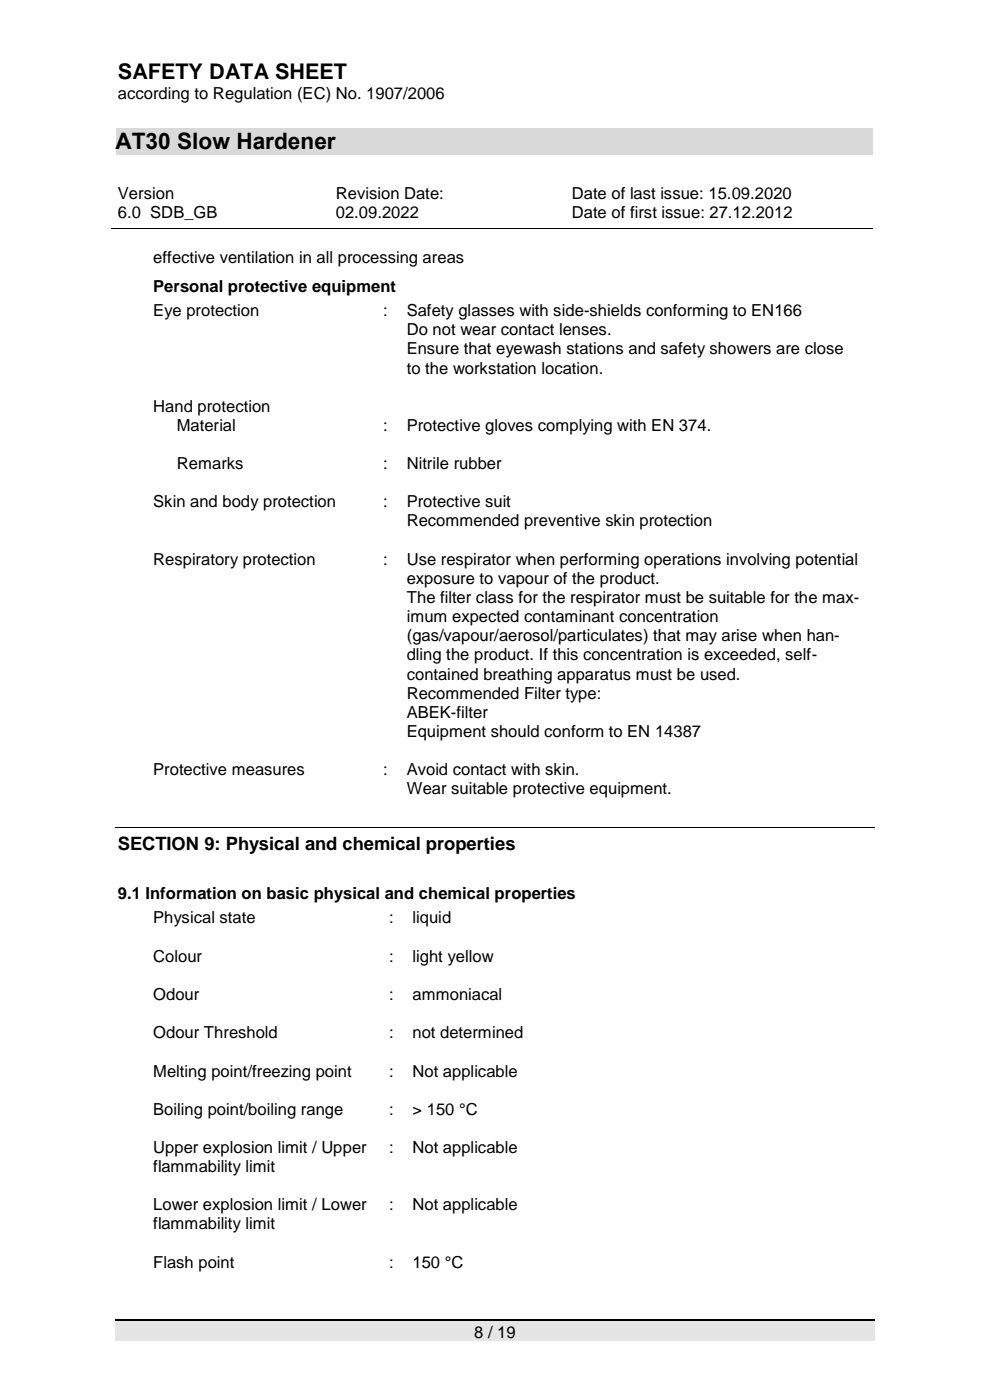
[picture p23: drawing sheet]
<svg xmlns="http://www.w3.org/2000/svg" width="210mm" height="297mm" viewBox="0 0 210 297" stroke-linecap="round" stroke-linejoin="round" font-family="sans-serif">
<defs><g id="words">
<text font-size="4.8" x="24.5" y="31.7">AT30 Slow Hardener</text>
<text font-size="4.6" x="25" y="16.7">SAFETY DATA SHEET</text>
<text font-size="3.9" x="25" y="180.3">SECTION 9: Physical and chemical properties</text>
<g font-size="3.5">
<text x="25" y="21">according to Regulation (EC) No. 1907/2006</text>
<text x="25" y="42.2">Version</text>
<text x="25" y="46.3">6.0 SDB_GB</text>
<text x="71.3" y="42.2">Revision Date:</text>
<text x="71.3" y="46.3">02.09.2022</text>
<text x="121.3" y="42.2">Date of last issue: 15.09.2020</text>
<text x="121.3" y="46.3">Date of first issue: 27.12.2012</text>
<text x="32.5" y="55.8">effective ventilation in all processing areas</text>
<text x="32.5" y="61.9">Personal protective equipment</text>
<text x="32.5" y="67.1">Eye protection</text>
<text x="81.3" y="67.1">:</text>
<text x="86.3" y="67.1">Safety glasses with side-shields conforming to EN166</text>
<text x="86.3" y="71.1">Do not wear contact lenses.</text>
<text x="86.3" y="75.2">Ensure that eyewash stations and safety showers are close</text>
<text x="86.3" y="79.3">to the workstation location.</text>
<text x="32.5" y="87.4">Hand protection</text>
<text x="37.5" y="91.4">Material</text>
<text x="81.3" y="91.4">:</text>
<text x="86.3" y="91.4">Protective gloves complying with EN 374.</text>
<text x="37.5" y="99.5">Remarks</text>
<text x="81.3" y="99.5">:</text>
<text x="86.3" y="99.5">Nitrile rubber</text>
<text x="32.5" y="107.6">Skin and body protection</text>
<text x="81.3" y="107.6">:</text>
<text x="86.3" y="107.6">Protective suit</text>
<text x="86.3" y="111.7">Recommended preventive skin protection</text>
<text x="32.5" y="119.8">Respiratory protection</text>
<text x="81.3" y="119.8">:</text>
<text x="86.3" y="119.8">Use respirator when performing operations involving potential</text>
<text x="86.3" y="123.9">exposure to vapour of the product.</text>
<text x="86.3" y="127.9">The filter class for the respirator must be suitable for the max-</text>
<text x="86.3" y="132">imum expected contaminant concentration</text>
<text x="86.3" y="136">(gas/vapour/aerosol/particulates) that may arise when han-</text>
<text x="86.3" y="140.1">dling the product. If this concentration is exceeded, self-</text>
<text x="86.3" y="144.2">contained breathing apparatus must be used.</text>
<text x="86.3" y="148.2">Recommended Filter type:</text>
<text x="86.3" y="152.3">ABEK-filter</text>
<text x="86.3" y="156.3">Equipment should conform to EN 14387</text>
<text x="32.5" y="164.4">Protective measures</text>
<text x="81.3" y="164.4">:</text>
<text x="86.3" y="164.4">Avoid contact with skin.</text>
<text x="86.3" y="168.5">Wear suitable protective equipment.</text>
<text x="25" y="190.7">9.1 Information on basic physical and chemical properties</text>
<text x="32.5" y="195.9">Physical state</text>
<text x="82.5" y="195.9">:</text>
<text x="87.5" y="195.9">liquid</text>
<text x="32.5" y="204">Colour</text>
<text x="82.5" y="204">:</text>
<text x="87.5" y="204">light yellow</text>
<text x="32.5" y="212.1">Odour</text>
<text x="82.5" y="212.1">:</text>
<text x="87.5" y="212.1">ammoniacal</text>
<text x="32.5" y="220.3">Odour Threshold</text>
<text x="82.5" y="220.3">:</text>
<text x="87.5" y="220.3">not determined</text>
<text x="32.5" y="228.4">Melting point/freezing point</text>
<text x="82.5" y="228.4">:</text>
<text x="87.5" y="228.4">Not applicable</text>
<text x="32.5" y="236.5">Boiling point/boiling range</text>
<text x="82.5" y="236.5">:</text>
<text x="87.5" y="236.5">&gt; 150 °C</text>
<text x="32.5" y="244.6">Upper explosion limit / Upper</text>
<text x="82.5" y="244.6">:</text>
<text x="87.5" y="244.6">Not applicable</text>
<text x="32.5" y="248.7">flammability limit</text>
<text x="32.5" y="256.8">Lower explosion limit / Lower</text>
<text x="82.5" y="256.8">:</text>
<text x="87.5" y="256.8">Not applicable</text>
<text x="32.5" y="260.8">flammability limit</text>
<text x="32.5" y="268.9">Flash point</text>
<text x="82.5" y="268.9">:</text>
<text x="87.5" y="268.9">150 °C</text>
<text x="100.6" y="283.8">8 / 19</text>
</g>
</g></defs>
<path d="M24.5 27.1h160.6v5.7h-160.6z" fill-rule="evenodd" fill="#d9d9d9"/>
<path d="M23.5 48.4h161.6" fill="none" stroke="#000" stroke-width=".21"/>
<g fill="#000">
<path d="M69.8 48.3h.2v.2h-.2z" fill-rule="evenodd"/>
<path d="M119.8 48.3h.2v.2h-.2z" fill-rule="evenodd"/>
</g>
<path d="M24.5 280.1h161.1v4.5h-161.1z" fill-rule="evenodd" fill="#e5e5e5"/>
<path d="M24.5 280h161.1" fill="none" stroke="#000" stroke-width=".25"/>
<path d="M24.5 175.6h161.1" fill="none" stroke="#000" stroke-width=".21"/>
<use href="#words"/>
</svg>
